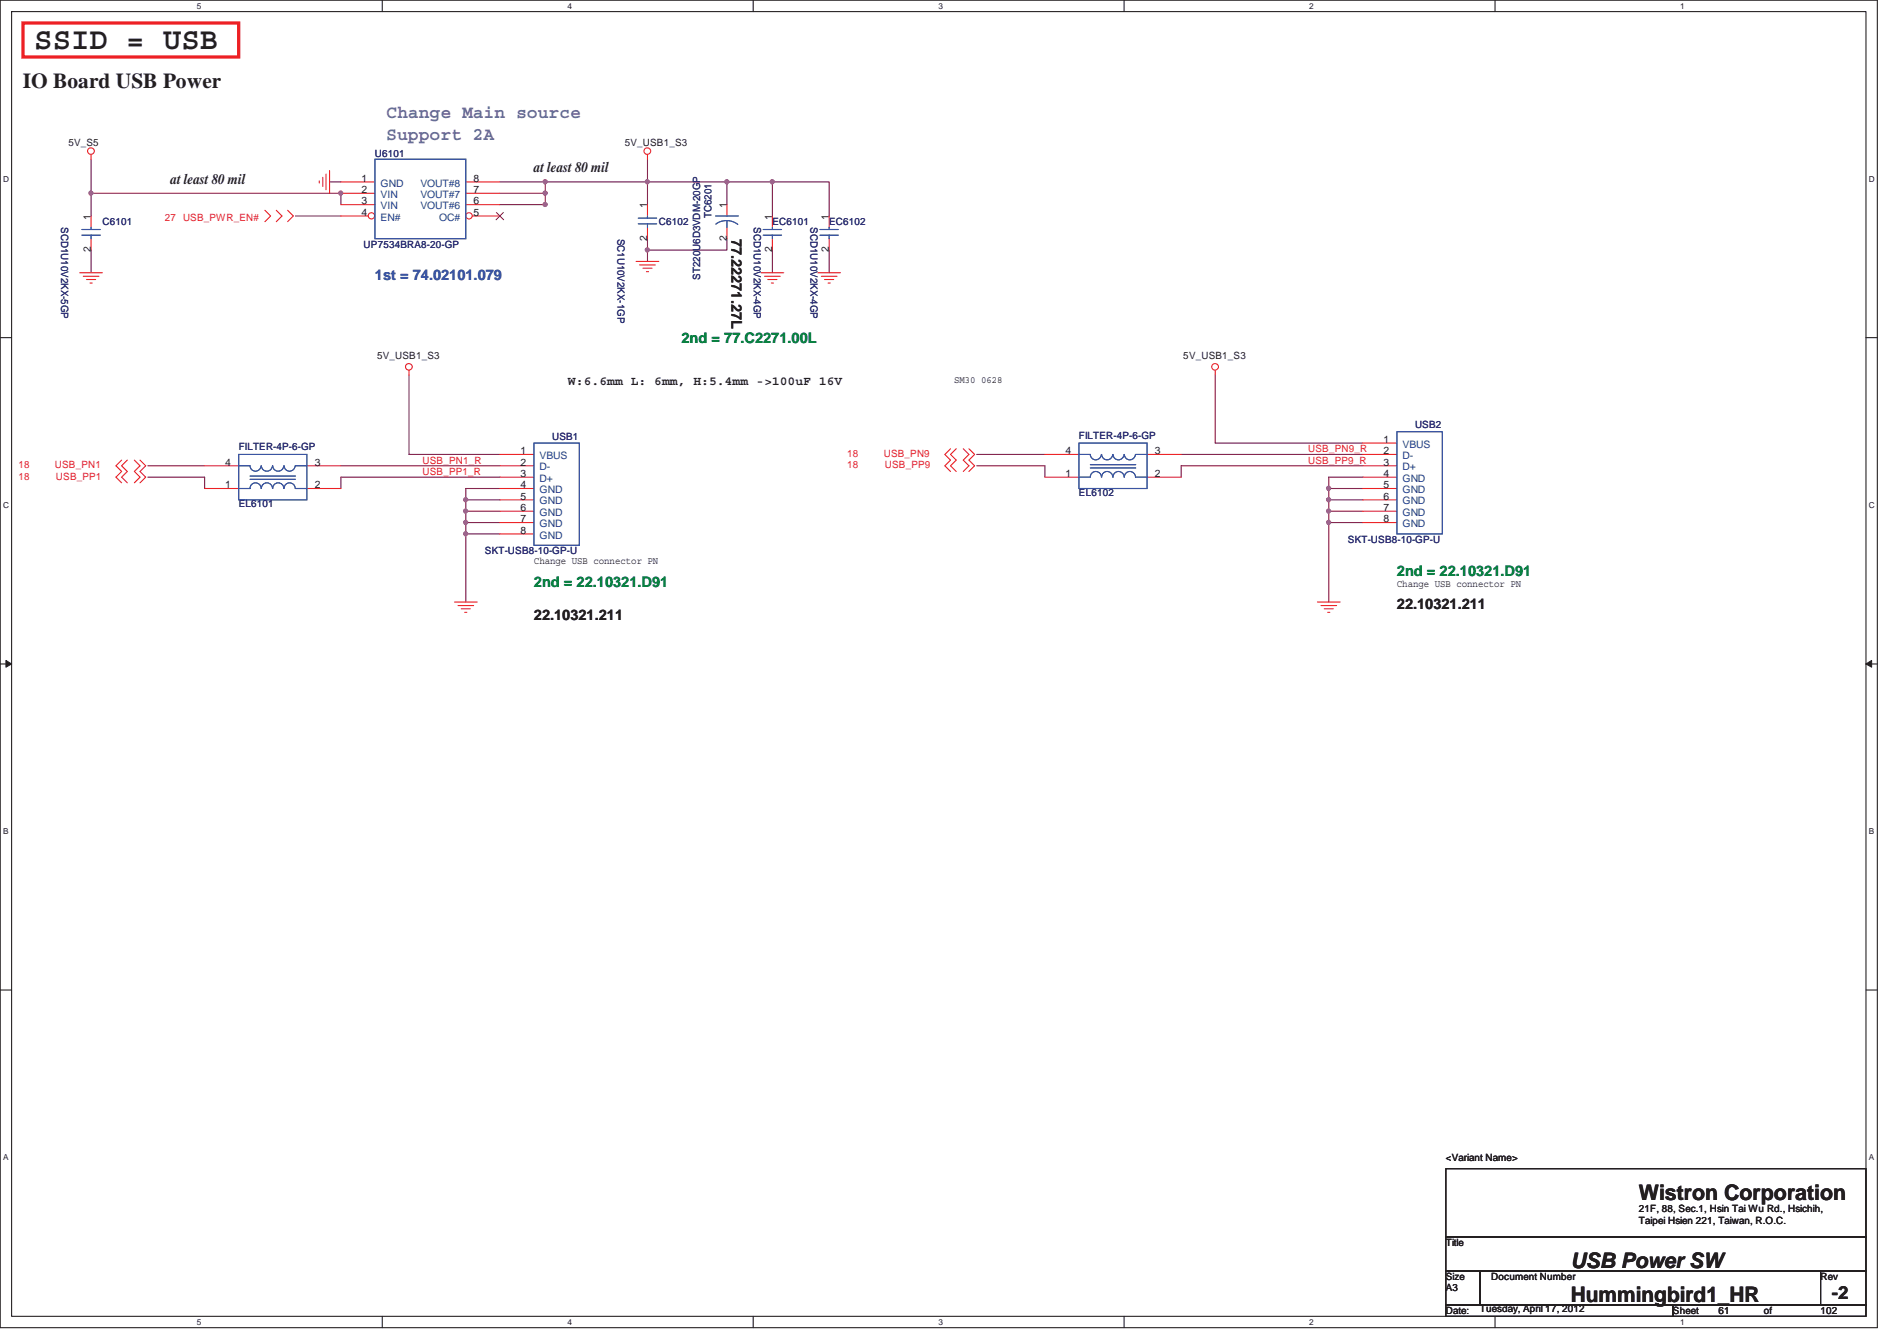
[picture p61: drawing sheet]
<svg xmlns="http://www.w3.org/2000/svg" width="297mm" height="210mm" viewBox="0 0 297 210" stroke-linecap="round" stroke-linejoin="round" font-family="sans-serif">
<defs><g id="words">
<text font-size="4.8" fill="#231f20" x="5.4" y="7.6">SSID = USB</text>
<g font-size="3.3" fill="#231f20">
<text x="3.6" y="13.8">IO Board USB Power</text>
<text x="256.6" y="187.9">Wistron Corporation</text>
<text x="246" y="203.9">Hummingbird1_HR</text>
<text x="246" y="198.5">USB Power SW</text>
</g>
<g font-size="2.8" fill="#6b52a2">
<text x="60.5" y="22">Support 2A</text>
<text x="60.5" y="18.4">Change Main source</text>
</g>
<text font-size="2.8" fill="#231f20" x="286.8" y="203.4">-2</text>
<g font-size="2.3" fill="#231f20">
<text x="26.7" y="28.8">at least 80 mil</text>
<text x="83.6" y="27">at least 80 mil</text>
<text x="114.6" y="37.4" transform="rotate(90 114.6 37.4)">77.22271.27L</text>
<text x="218.7" y="95.3">22.10321.211</text>
<text x="83.6" y="97.1">22.10321.211</text>
</g>
<text font-size="2.3" fill="#3953a4" x="58.7" y="43.8">1st = 74.02101.079</text>
<g font-size="2.3" fill="#098040">
<text x="106.7" y="53.7">2nd = 77.C2271.00L</text>
<text x="83.6" y="91.9">2nd = 22.10321.D91</text>
<text x="218.7" y="90.2">2nd = 22.10321.D91</text>
</g>
<text font-size="1.9" fill="#231f20" x="88.9" y="60.3">W:6.6mm L: 6mm, H:5.4mm -&gt;100uF 16V</text>
<g font-size="1.6" fill="#231f20">
<text x="10.7" y="22.8">5V_S5</text>
<text x="97.8" y="22.8">5V_USB1_S3</text>
<text x="56.6" y="28.4">1</text>
<text x="74.2" y="28.4">8</text>
<text x="14.2" y="34.4" transform="rotate(-90 14.2 34.4)">1</text>
<text x="56.6" y="30.2">2</text>
<text x="56.6" y="32">3</text>
<text x="56.6" y="33.8">4</text>
<text x="74.2" y="32">6</text>
<text x="74.2" y="30.2">7</text>
<text x="74.2" y="33.8">5</text>
<text x="101.3" y="32.6" transform="rotate(-90 101.3 32.6)">1</text>
<text x="113.8" y="32.6" transform="rotate(-90 113.8 32.6)">1</text>
<text x="120.9" y="34.4" transform="rotate(-90 120.9 34.4)">1</text>
<text x="129.8" y="34.4" transform="rotate(-90 129.8 34.4)">1</text>
<text x="14.2" y="39.5" transform="rotate(-90 14.2 39.5)">2</text>
<text x="101.3" y="37.7" transform="rotate(-90 101.3 37.7)">2</text>
<text x="113.8" y="37.7" transform="rotate(-90 113.8 37.7)">2</text>
<text x="120.9" y="39.5" transform="rotate(-90 120.9 39.5)">2</text>
<text x="129.8" y="39.5" transform="rotate(-90 129.8 39.5)">2</text>
<text x="59.1" y="56.3">5V_USB1_S3</text>
<text x="149.4" y="59.9">SM30 0628</text>
<text x="185.3" y="56.3">5V_USB1_S3</text>
<text x="81.5" y="71.1">1</text>
<text x="166.8" y="71.1">4</text>
<text x="180.8" y="71.1">3</text>
<text x="216.6" y="69.3">1</text>
<text x="216.6" y="71.1">2</text>
<text x="35.3" y="76.5">1</text>
<text x="35.3" y="72.9">4</text>
<text x="49.3" y="76.5">2</text>
<text x="49.3" y="72.9">3</text>
<text x="81.5" y="72.9">2</text>
<text x="81.5" y="74.7">3</text>
<text x="81.5" y="76.5">4</text>
<text x="166.8" y="74.7">1</text>
<text x="180.8" y="74.7">2</text>
<text x="216.6" y="72.9">3</text>
<text x="216.6" y="74.7">4</text>
<text x="216.6" y="76.5">5</text>
<text x="81.5" y="78.2">5</text>
<text x="81.5" y="80">6</text>
<text x="81.5" y="81.8">7</text>
<text x="81.5" y="83.6">8</text>
<text x="216.6" y="78.2">6</text>
<text x="216.6" y="80">7</text>
<text x="216.6" y="81.8">8</text>
<text x="83.6" y="88.4">Change USB connector PN</text>
<text x="218.7" y="91.9">Change USB connector PN</text>
<text x="226.4" y="181.8">&lt;Variant Name&gt;</text>
<text x="256.6" y="189.8">21F, 88, Sec.1, Hsin Tai Wu Rd., Hsichih,</text>
<text x="256.6" y="191.6">Taipei Hsien 221, Taiwan, R.O.C.</text>
<text x="226.4" y="195.1">Title</text>
<text x="226.4" y="200.4">Size</text>
<text x="226.4" y="202.2">A3</text>
<text x="233.5" y="200.4">Document Number</text>
<text x="285.1" y="200.4">Rev</text>
<text x="226.4" y="205.8">Date:</text>
<text x="231.7" y="205.4">Tuesday, April 17, 2012</text>
<text x="262" y="205.8">Sheet</text>
<text x="269.1" y="205.8">61</text>
<text x="276.2" y="205.8">of</text>
<text x="285.1" y="205.8">102</text>
</g>
<g font-size="1.6" fill="#282973">
<text x="58.7" y="24.6">U6101</text>
<text x="9.6" y="35.6" transform="rotate(90 9.6 35.6)">SCD1U10V2KX-5GP</text>
<text x="16" y="35.3">C6101</text>
<text x="103.2" y="35.3">C6102</text>
<text x="111.4" y="34.2" transform="rotate(-90 111.4 34.2)">TC6201</text>
<text x="118" y="35.6" transform="rotate(90 118 35.6)">SCD1U10V2KX-4GP</text>
<text x="120.9" y="35.3">EC6101</text>
<text x="126.9" y="35.6" transform="rotate(90 126.9 35.6)">SCD1U10V2KX-4GP</text>
<text x="129.8" y="35.3">EC6102</text>
<text x="56.9" y="38.8">UP7534BRA8-20-GP</text>
<text x="96.7" y="37.4" transform="rotate(90 96.7 37.4)">SC1U10V2KX-1GP</text>
<text x="109.6" y="43.8" transform="rotate(-90 109.6 43.8)">ST220U6D3VDM-20GP</text>
<text x="37.4" y="70.5">FILTER-4P-6-GP</text>
<text x="86.4" y="68.9">USB1</text>
<text x="168.9" y="68.7">FILTER-4P-6-GP</text>
<text x="221.6" y="67.1">USB2</text>
<text x="168.9" y="77.6">EL6102</text>
<text x="37.4" y="79.4">EL6101</text>
<text x="75.9" y="86.8">SKT-USB8-10-GP-U</text>
<text x="211.1" y="85">SKT-USB8-10-GP-U</text>
</g>
<g font-size="1.6" fill="#1d437e">
<text x="59.6" y="29.2">GND</text>
<text x="65.8" y="29.2">VOUT#8</text>
<text x="59.6" y="31">VIN</text>
<text x="59.6" y="32.8">VIN</text>
<text x="59.6" y="34.5">EN#</text>
<text x="65.8" y="32.8">VOUT#6</text>
<text x="65.8" y="31">VOUT#7</text>
<text x="68.7" y="34.5">OC#</text>
<text x="84.5" y="71.9">VBUS</text>
<text x="219.6" y="70.1">VBUS</text>
<text x="219.6" y="71.9">D-</text>
<text x="84.5" y="73.7">D-</text>
<text x="84.5" y="75.4">D+</text>
<text x="84.5" y="77.2">GND</text>
<text x="219.6" y="73.7">D+</text>
<text x="219.6" y="75.4">GND</text>
<text x="219.6" y="77.2">GND</text>
<text x="84.5" y="79">GND</text>
<text x="84.5" y="80.8">GND</text>
<text x="84.5" y="82.5">GND</text>
<text x="219.6" y="79">GND</text>
<text x="219.6" y="80.8">GND</text>
<text x="219.6" y="82.5">GND</text>
<text x="84.5" y="84.3">GND</text>
</g>
<g font-size="1.6" fill="#ed2024">
<text x="25.8" y="34.5">27 USB_PWR_EN#</text>
<text x="132.7" y="71.5">18</text>
<text x="138.4" y="71.5">USB_PN9</text>
<text x="204.8" y="70.8">USB_PN9_R</text>
<text x="2.9" y="73.3">18</text>
<text x="2.9" y="75.1">18</text>
<text x="8.6" y="73.3">USB_PN1</text>
<text x="8.8" y="75.1">USB_PP1</text>
<text x="66.2" y="72.6">USB_PN1_R</text>
<text x="66.2" y="74.4">USB_PP1_R</text>
<text x="132.7" y="73.3">18</text>
<text x="138.6" y="73.3">USB_PP9</text>
<text x="204.8" y="72.6">USB_PP9_R</text>
</g>
<g font-size="1.3" fill="#231f20">
<text x="30.8" y="1.4">5</text>
<text x="88.9" y="1.4">4</text>
<text x="146.9" y="1.4">3</text>
<text x="205" y="1.4">2</text>
<text x="263.1" y="1.4">1</text>
<text x=".5" y="28.5">D</text>
<text x="292.6" y="28.5">D</text>
<text x=".5" y="79.5">C</text>
<text x="292.6" y="79.5">C</text>
<text x=".5" y="130.6">B</text>
<text x="292.6" y="130.6">B</text>
<text x=".5" y="181.7">A</text>
<text x="292.6" y="181.7">A</text>
<text x="30.8" y="207.4">5</text>
<text x="88.9" y="207.4">4</text>
<text x="146.9" y="207.4">3</text>
<text x="205" y="207.4">2</text>
<text x="263.1" y="207.4">1</text>
</g>
</g></defs>
<path d="M0 0h294v207.9h-294zM1.8 1.8h290.4v204.3h-290.4z" fill="none" stroke="#231f20" stroke-width=".17"/>
<g fill="#fff">
<path d="M30.8 .2h.7v1.4h-.7z"/>
<path d="M30.8 206.3h.7v1.4h-.7z"/>
</g>
<path d="M59.9 0v1.8M59.9 206.1v1.8" fill="none" stroke="#231f20" stroke-width=".17"/>
<g fill="#fff">
<path d="M88.9 .2h.6v1.4h-.6z"/>
<path d="M88.9 206.3h.6v1.4h-.6z"/>
</g>
<path d="M117.9 0v1.8M117.9 206.1v1.8" fill="none" stroke="#231f20" stroke-width=".17"/>
<g fill="#fff">
<path d="M146.9 .2h.7v1.4h-.7z"/>
<path d="M146.9 206.3h.7v1.4h-.7z"/>
</g>
<path d="M176 0v1.8M176 206.1v1.8" fill="none" stroke="#231f20" stroke-width=".17"/>
<g fill="#fff">
<path d="M205 .2h.7v1.4h-.7z"/>
<path d="M205 206.3h.7v1.4h-.7z"/>
</g>
<path d="M234.1 0v1.8M234.1 206.1v1.8" fill="none" stroke="#231f20" stroke-width=".17"/>
<g fill="#fff">
<path d="M263.1 .2h.7v1.4h-.7z"/>
<path d="M263.1 206.3h.7v1.4h-.7z"/>
<path d="M.5 27.3h.9v1.4h-.9z"/>
<path d="M292.6 27.3h.9v1.4h-.9z"/>
<path d="M.5 78.4h.9v1.4h-.9z"/>
<path d="M292.6 78.4h.9v1.4h-.9z"/>
</g>
<path d="M0 52.9h1.8M292.2 52.9h1.8" fill="none" stroke="#231f20" stroke-width=".17"/>
<g fill="#fff">
<path d="M.5 129.5h.8v1.4h-.8z"/>
<path d="M292.6 129.5h.9v1.4h-.9z"/>
</g>
<path d="M0 104h1.8M292.2 104h1.8" fill="none" stroke="#231f20" stroke-width=".17"/>
<path d="M.9 103.4l.9 .6-.9 .5z" fill="#231f20"/>
<path d="M.9 103.4l.9 .6-.9 .5z" fill="none" stroke="#231f20" stroke-width=".16"/>
<path d="M292.2 104l.9-.6v1.1z" fill="#231f20"/>
<path d="M292.2 104l.9-.6v1.1z" fill="none" stroke="#231f20" stroke-width=".16"/>
<g fill="#fff">
<path d="M.5 180.5h.8v1.4h-.8z"/>
<path d="M292.6 180.5h.9v1.4h-.9z"/>
</g>
<path d="M0 155h1.8M292.2 155h1.8" fill="none" stroke="#231f20" stroke-width=".17"/>
<path d="M14.3 24.9v8.9M14.3 39.2v3.5M46.3 33.8h7.1M51.6 28.5h1.8M64 58.7v12.5h14.3M78.3 76.5h-5.4v1.8h5.4M72.9 83.6v10.7" fill="none" stroke="#7f1442" stroke-width=".17"/>
<circle cx="72.9" cy="83.6" r=".32" fill="#b9529f"/>
<circle cx="72.9" cy="83.6" r=".32" fill="none" stroke="#b9529f" stroke-width=".17"/>
<path d="M72.9 78.3v1.7" fill="none" stroke="#7f1442" stroke-width=".17"/>
<circle cx="72.9" cy="78.2" r=".32" fill="#b9529f"/>
<circle cx="72.9" cy="78.2" r=".32" fill="none" stroke="#b9529f" stroke-width=".17"/>
<path d="M14.3 30.3h39.1v1.7" fill="none" stroke="#7f1442" stroke-width=".17"/>
<circle cx="53.4" cy="30.2" r=".32" fill="#b9529f"/>
<circle cx="53.4" cy="30.2" r=".32" fill="none" stroke="#b9529f" stroke-width=".17"/>
<circle cx="14.2" cy="30.2" r=".32" fill="#b9529f"/>
<circle cx="14.2" cy="30.2" r=".32" fill="none" stroke="#b9529f" stroke-width=".17"/>
<path d="M78.3 30.3h7.1" fill="none" stroke="#7f1442" stroke-width=".17"/>
<circle cx="85.4" cy="30.2" r=".32" fill="#b9529f"/>
<circle cx="85.4" cy="30.2" r=".32" fill="none" stroke="#b9529f" stroke-width=".17"/>
<path d="M78.3 28.5h7.1M78.3 32h7.1" fill="none" stroke="#7f1442" stroke-width=".17"/>
<circle cx="85.4" cy="32" r=".32" fill="#b9529f"/>
<circle cx="85.4" cy="32" r=".32" fill="none" stroke="#b9529f" stroke-width=".17"/>
<path d="M85.4 28.5h16M101.4 24.9v7.1M101.4 39.2v1.7" fill="none" stroke="#7f1442" stroke-width=".17"/>
<circle cx="101.4" cy="28.5" r=".32" fill="#b9529f"/>
<circle cx="101.4" cy="28.5" r=".32" fill="none" stroke="#b9529f" stroke-width=".17"/>
<circle cx="85.4" cy="28.5" r=".32" fill="#b9529f"/>
<circle cx="85.4" cy="28.5" r=".32" fill="none" stroke="#b9529f" stroke-width=".17"/>
<path d="M101.4 28.5h12.4" fill="none" stroke="#7f1442" stroke-width=".17"/>
<circle cx="113.8" cy="28.5" r=".32" fill="#b9529f"/>
<circle cx="113.8" cy="28.5" r=".32" fill="none" stroke="#b9529f" stroke-width=".17"/>
<path d="M85.4 28.5v1.8M113.8 32v-3.5h7.1v5.3M120.9 39.2v3.5" fill="none" stroke="#7f1442" stroke-width=".17"/>
<circle cx="120.9" cy="28.5" r=".32" fill="#b9529f"/>
<circle cx="120.9" cy="28.5" r=".32" fill="none" stroke="#b9529f" stroke-width=".17"/>
<path d="M72.9 80h5.4M72.9 81.8v1.8h5.4" fill="none" stroke="#7f1442" stroke-width=".17"/>
<circle cx="72.9" cy="81.8" r=".32" fill="#b9529f"/>
<circle cx="72.9" cy="81.8" r=".32" fill="none" stroke="#b9529f" stroke-width=".17"/>
<path d="M72.9 80v1.8h5.4" fill="none" stroke="#7f1442" stroke-width=".17"/>
<circle cx="72.9" cy="80" r=".32" fill="#b9529f"/>
<circle cx="72.9" cy="80" r=".32" fill="none" stroke="#b9529f" stroke-width=".17"/>
<path d="M113.8 37.4v1.8h-12.4" fill="none" stroke="#7f1442" stroke-width=".17"/>
<circle cx="101.4" cy="39.1" r=".32" fill="#b9529f"/>
<circle cx="101.4" cy="39.1" r=".32" fill="none" stroke="#b9529f" stroke-width=".17"/>
<path d="M85.4 30.3v1.7M101.4 37.4v1.8M213.4 74.7h-5.3v1.8h5.3M208.1 81.8v12.5" fill="none" stroke="#7f1442" stroke-width=".17"/>
<circle cx="208" cy="81.8" r=".32" fill="#b9529f"/>
<circle cx="208" cy="81.8" r=".32" fill="none" stroke="#b9529f" stroke-width=".17"/>
<path d="M208.1 76.5v1.8" fill="none" stroke="#7f1442" stroke-width=".17"/>
<circle cx="208" cy="76.5" r=".32" fill="#b9529f"/>
<circle cx="208" cy="76.5" r=".32" fill="none" stroke="#b9529f" stroke-width=".17"/>
<path d="M213.4 78.3h-5.3v1.7h5.3" fill="none" stroke="#7f1442" stroke-width=".17"/>
<circle cx="208" cy="78.2" r=".32" fill="#b9529f"/>
<circle cx="208" cy="78.2" r=".32" fill="none" stroke="#b9529f" stroke-width=".17"/>
<path d="M208.1 80v1.8h5.3" fill="none" stroke="#7f1442" stroke-width=".17"/>
<circle cx="208" cy="80" r=".32" fill="#b9529f"/>
<circle cx="208" cy="80" r=".32" fill="none" stroke="#b9529f" stroke-width=".17"/>
<path d="M120.9 28.5h8.9v5.3M129.8 39.2v3.5M190.3 58.7v10.7h23.1M23.2 74.7h8.8v1.8M23.2 72.9h8.8M53.4 72.9h24.9M78.3 74.7h-24.9v1.8M152.9 71.2h10.7M152.9 72.9h10.7v1.8M185 71.2h28.4M213.4 72.9h-28.4v1.8" fill="none" stroke="#7f1442" stroke-width=".17"/>
<g fill="none" stroke="#ed2024" stroke-width=".17">
<path d="M14.3 24.2v.7M14.3 33.8v1.8M14.3 37.4v1.8M41.5 32.9l.9 .9-.9 .9M43.3 32.9l.9 .9-.9 .9M45 32.9l.9 .9-.9 .9M50 28.3v.4M50.5 27.8v1.4M51.1 27.3v2.4M51.6 26.7v3.6M53.4 28.5h5.3M53.4 30.3h5.3"/>
<path d="M53.4 32h5.3M101.4 24.2v.7M101.4 32v1.8M101.4 35.6v1.8M113.8 32v1.8M113.8 35.6v1.8M120.9 33.8v1.8M120.9 37.4v1.8M129.8 33.8v1.8M129.8 37.4v1.8M12.5 42.7h3.5M13 43.3h2.5"/>
<path d="M13.5 43.8h1.5M14.1 44.3h.3M64 58v.7M99.6 40.9h3.6M100.2 41.5h2.4M100.7 42h1.4M101.2 42.5h.4M119.2 42.7h3.5M119.7 43.3h2.5M120.2 43.8h1.5M120.8 44.3h.3M128.1 42.7h3.5"/>
<path d="M128.6 43.3h2.5M129.1 43.8h1.5M129.7 44.3h.3M190.3 58v.7M19 72l-.8 .9 .8 .9-.8 .9 .8 .9M19.9 72l-.9 .9 .9 .9-.9 .9 .9 .9M21 72l.9 .9-.9 .9 .9 .9-.9 .9M21.9 72l.9 .9-.9 .9 .9 .9-.9 .9M32 72.9h5.4M32 76.5h5.4M48 72.9h5.4M48 76.5h5.4"/>
<path d="M78.3 71.2h5.3M78.3 72.9h5.3M78.3 74.7h5.3M78.3 76.5h5.3M78.3 78.3h5.3M148.8 70.3l-.8 .9 .8 .8-.8 .9 .8 .9M149.7 70.3l-.9 .9 .9 .8-.9 .9 .9 .9M150.8 70.3l.9 .9-.9 .8 .9 .9-.9 .9M151.7 70.3l.9 .9-.9 .8 .9 .9-.9 .9M163.6 71.2h5.3M163.6 74.7h5.3M179.6 71.2h5.4"/>
<path d="M179.6 74.7h5.4M213.4 71.2h5.3M213.4 72.9h5.3M213.4 74.7h5.3M213.4 76.5h5.3M213.4 78.3h5.3M213.4 69.4h5.3M71.2 94.3h3.5M71.7 94.8h2.5M72.2 95.3h1.5M72.8 95.9h.3M78.3 80h5.3"/>
<path d="M78.3 81.8h5.3M78.3 83.6h5.3M206.3 94.3h3.5M206.8 94.8h2.5M207.3 95.3h1.5M207.9 95.9h.3M213.4 80h5.3M213.4 81.8h5.3"/>
<circle cx="14.2" cy="23.7" r=".52"/>
<circle cx="101.4" cy="23.7" r=".52"/>
<circle cx="64" cy="57.4" r=".52"/>
<circle cx="190.3" cy="57.4" r=".52"/>
</g>
<path d="M226.4 183h65.8v10.7h-65.8zM226.4 193.7h65.8v5.3h-65.8zM226.4 199h5.3v5.3h-5.3zM231.7 199h53.4v5.3h-53.4zM285.1 199h7.1v5.3h-7.1zM226.4 204.3h35.6v1.8h-35.6zM262 204.3h30.2v1.8h-30.2z" fill="none" stroke="#231f20" stroke-width=".17"/>
<path d="M3.6 3.6h33.8v5.3h-33.8z" fill="none" stroke="#ed2024" stroke-width=".51"/>
<g fill="none" stroke="#3953a4" stroke-width=".17">
<path d="M12.8 35.9h2.9M12.8 36.8h2.9M14.3 35.6v.3M14.3 36.8v.6M99.9 34.2h2.9M99.9 35h2.9M101.4 33.8v.4M101.4 35v.6M112.1 33.8h3.5M113.8 34.5l.7 .1 1 .5M113.8 34.5v1.1M113.8 34.5l-1.1 .2-.6 .4"/>
<path d="M119.5 35.9h2.9M119.5 36.8h2.9M120.9 35.6v.3M120.9 36.8v.6M128.4 35.9h2.9M128.4 36.8h2.9M129.8 35.6v.3M129.8 36.8v.6M37.4 71.2h10.6v7.1h-10.6zM37.4 72.9h1.8a.87 .87 0 0 0 .8 .9 .87 .87 0 0 0 .9-.9M37.4 76.5h1.8a.87 .87 0 0 1 .8-.9 .87 .87 0 0 1 .9 .9M39.2 75.1h7.1"/>
<path d="M39.2 74.5h7.1M40.9 76.5a.87 .87 0 0 1 .9-.9 .87 .87 0 0 1 .9 .9M40.9 72.9a.87 .87 0 0 0 .9 .9 .87 .87 0 0 0 .9-.9M42.7 76.5a.87 .87 0 0 1 .9-.9 .87 .87 0 0 1 .8 .9M42.7 72.9a.87 .87 0 0 0 .9 .9 .87 .87 0 0 0 .8-.9M44.5 76.5a.87 .87 0 0 1 .9-.9 .87 .87 0 0 1 .8 .9M44.5 72.9a.87 .87 0 0 0 .9 .9 .87 .87 0 0 0 .8-.9M46.3 72.9h1.7M46.3 76.5h1.7M83.6 69.4h7.1v16h-7.1zM168.9 69.4h10.7v7.1h-10.7zM168.9 71.2h1.8a.87 .87 0 0 0 .9 .8 .87 .87 0 0 0 .9-.8"/>
<path d="M168.9 74.7h1.8a.87 .87 0 0 1 .9-.9 .87 .87 0 0 1 .9 .9M170.7 73.3h7.1M170.7 72.8h7.1M172.5 71.2a.87 .87 0 0 0 .9 .8 .87 .87 0 0 0 .8-.8M172.5 74.7a.87 .87 0 0 1 .9-.9 .87 .87 0 0 1 .8 .9M174.3 71.2a.87 .87 0 0 0 .9 .8 .87 .87 0 0 0 .8-.8M174.3 74.7a.87 .87 0 0 1 .9-.9 .87 .87 0 0 1 .8 .9M176.1 71.2a.87 .87 0 0 0 .8 .8 .87 .87 0 0 0 .9-.8M176.1 74.7a.87 .87 0 0 1 .8-.9 .87 .87 0 0 1 .9 .9M177.8 71.2h1.8M177.8 74.7h1.8M218.7 67.6h7.1v16h-7.1z"/>
</g>
<circle cx="58.2" cy="33.8" r=".5" fill="#fff"/>
<g fill="none" stroke="#ed2024" stroke-width=".17">
<path d="M53.4 33.8h4.3"/>
<circle cx="58.2" cy="33.8" r=".5"/>
</g>
<circle cx="73.5" cy="33.8" r=".5" fill="#fff"/>
<g fill="none" stroke="#ed2024" stroke-width=".17">
<path d="M72.9 32h5.4M72.9 30.3h5.4M72.9 28.5h5.4M74 33.8h4.3"/>
<circle cx="73.5" cy="33.8" r=".5"/>
</g>
<path d="M77.7 33.3l1.2 1.1M78.8 33.3l-1.1 1.1" fill="none" stroke="#7f421c" stroke-width=".16"/>
<path d="M58.7 24.9h14.2v12.5h-14.2z" fill="none" stroke="#3953a4" stroke-width=".17"/>
<circle cx="72.9" cy="83.6" r=".32" fill="#b9529f"/>
<circle cx="72.9" cy="83.6" r=".32" fill="none" stroke="#b9529f" stroke-width=".17"/>
<circle cx="72.9" cy="78.2" r=".32" fill="#b9529f"/>
<circle cx="72.9" cy="78.2" r=".32" fill="none" stroke="#b9529f" stroke-width=".17"/>
<circle cx="53.4" cy="30.2" r=".32" fill="#b9529f"/>
<circle cx="53.4" cy="30.2" r=".32" fill="none" stroke="#b9529f" stroke-width=".17"/>
<circle cx="14.2" cy="30.2" r=".32" fill="#b9529f"/>
<circle cx="14.2" cy="30.2" r=".32" fill="none" stroke="#b9529f" stroke-width=".17"/>
<circle cx="85.4" cy="30.2" r=".32" fill="#b9529f"/>
<circle cx="85.4" cy="30.2" r=".32" fill="none" stroke="#b9529f" stroke-width=".17"/>
<circle cx="85.4" cy="32" r=".32" fill="#b9529f"/>
<circle cx="85.4" cy="32" r=".32" fill="none" stroke="#b9529f" stroke-width=".17"/>
<circle cx="101.4" cy="28.5" r=".32" fill="#b9529f"/>
<circle cx="101.4" cy="28.5" r=".32" fill="none" stroke="#b9529f" stroke-width=".17"/>
<circle cx="85.4" cy="28.5" r=".32" fill="#b9529f"/>
<circle cx="85.4" cy="28.5" r=".32" fill="none" stroke="#b9529f" stroke-width=".17"/>
<circle cx="113.8" cy="28.5" r=".32" fill="#b9529f"/>
<circle cx="113.8" cy="28.5" r=".32" fill="none" stroke="#b9529f" stroke-width=".17"/>
<circle cx="120.9" cy="28.5" r=".32" fill="#b9529f"/>
<circle cx="120.9" cy="28.5" r=".32" fill="none" stroke="#b9529f" stroke-width=".17"/>
<circle cx="72.9" cy="81.8" r=".32" fill="#b9529f"/>
<circle cx="72.9" cy="81.8" r=".32" fill="none" stroke="#b9529f" stroke-width=".17"/>
<circle cx="72.9" cy="80" r=".32" fill="#b9529f"/>
<circle cx="72.9" cy="80" r=".32" fill="none" stroke="#b9529f" stroke-width=".17"/>
<circle cx="101.4" cy="39.1" r=".32" fill="#b9529f"/>
<circle cx="101.4" cy="39.1" r=".32" fill="none" stroke="#b9529f" stroke-width=".17"/>
<circle cx="208" cy="81.8" r=".32" fill="#b9529f"/>
<circle cx="208" cy="81.8" r=".32" fill="none" stroke="#b9529f" stroke-width=".17"/>
<circle cx="208" cy="76.5" r=".32" fill="#b9529f"/>
<circle cx="208" cy="76.5" r=".32" fill="none" stroke="#b9529f" stroke-width=".17"/>
<circle cx="208" cy="78.2" r=".32" fill="#b9529f"/>
<circle cx="208" cy="78.2" r=".32" fill="none" stroke="#b9529f" stroke-width=".17"/>
<circle cx="208" cy="80" r=".32" fill="#b9529f"/>
<circle cx="208" cy="80" r=".32" fill="none" stroke="#b9529f" stroke-width=".17"/>
<use href="#words"/>
</svg>
